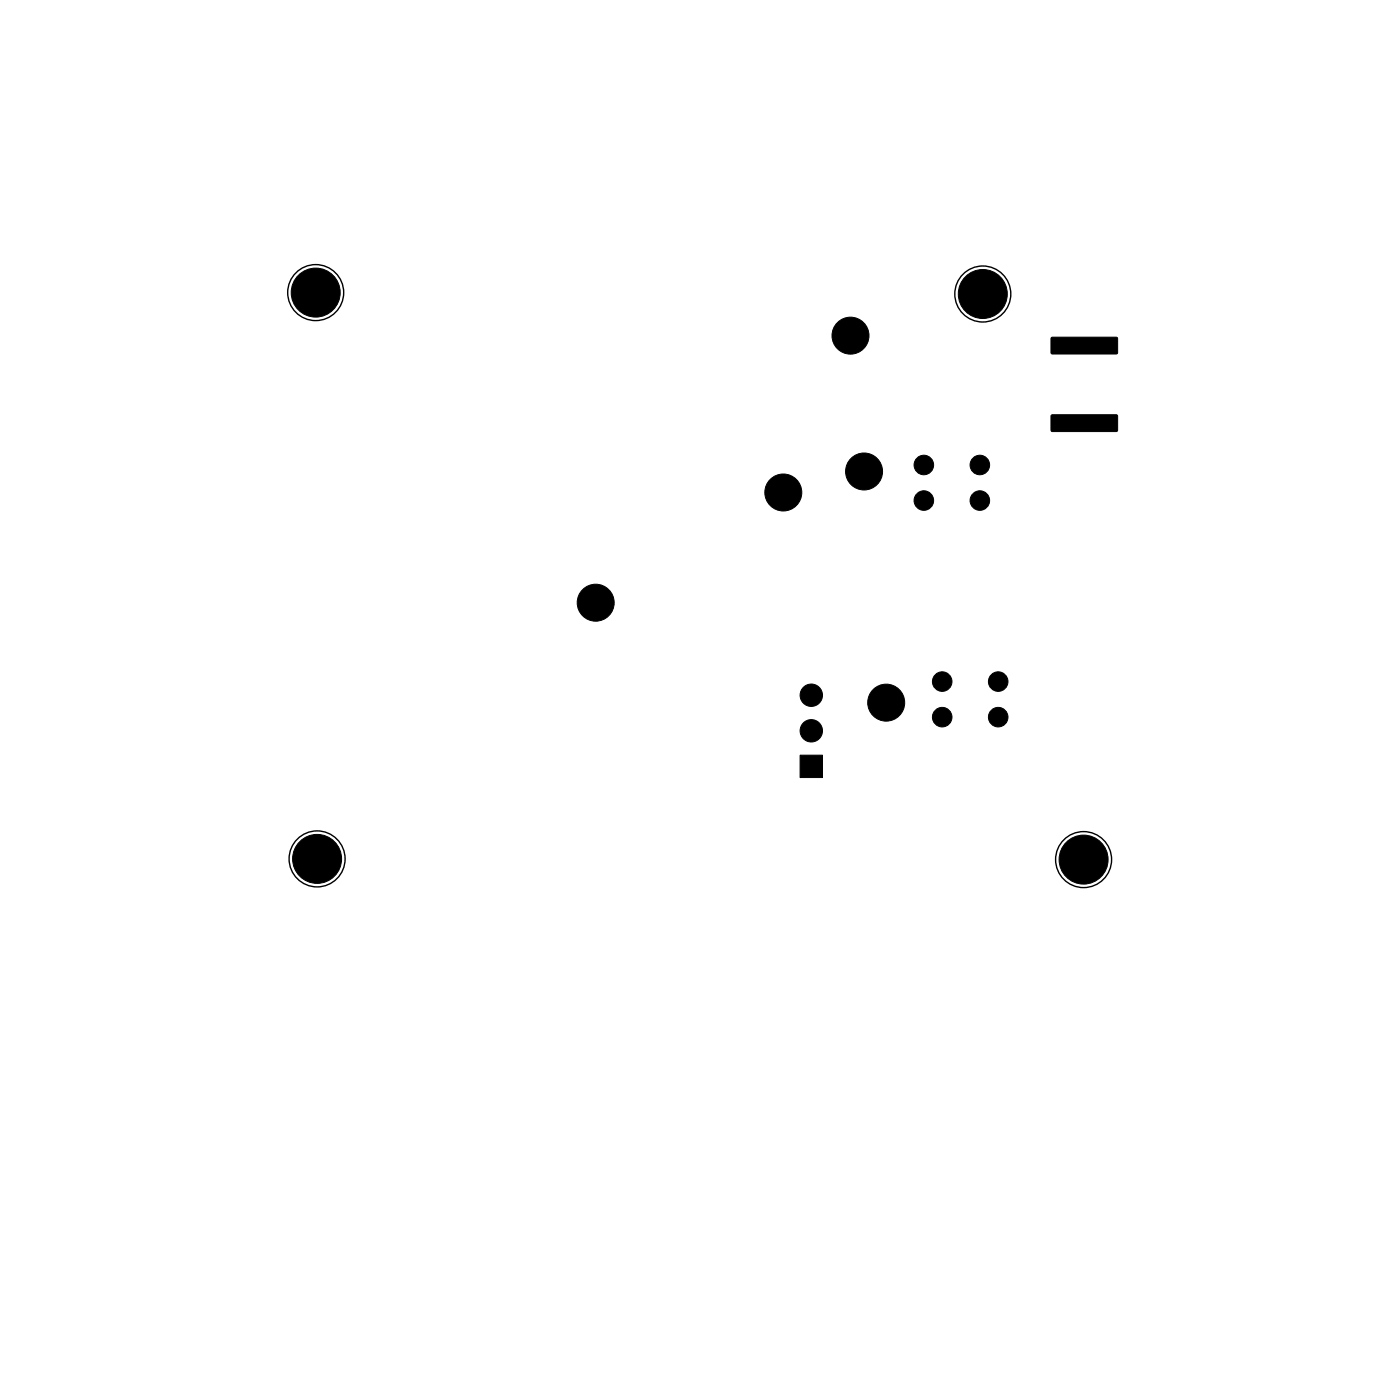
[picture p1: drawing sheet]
<svg xmlns="http://www.w3.org/2000/svg" width="100mm" height="100mm" viewBox="0 0 100 100" stroke-linecap="round" stroke-linejoin="round" font-family="sans-serif">
<g fill="none" stroke="#000" stroke-width=".1">
<circle cx="22.5" cy="20.9" r="2"/>
<circle cx="70.2" cy="21" r="2"/>
<circle cx="22.6" cy="61.4" r="2"/>
<circle cx="77.4" cy="61.4" r="2"/>
</g>
<g fill="#000" stroke="#000" stroke-width=".07">
<path d="M75.1 24.1h4.7v1.1l-.1 .1h-4.6v-.1zM75.1 29.7l4.7-.1v1.2h-.1h-4.6v-.1zM57.1 53.9h1.6v1.6h-1.6z"/>
<circle cx="22.5" cy="20.9" r="1.75"/>
<circle cx="56" cy="35.2" r="1.32"/>
<circle cx="60.7" cy="24" r="1.32"/>
<circle cx="61.7" cy="33.7" r="1.32"/>
<circle cx="66" cy="33.2" r=".7"/>
<circle cx="66" cy="35.8" r=".7"/>
<circle cx="70" cy="35.8" r=".7"/>
<circle cx="70" cy="33.2" r=".7"/>
<circle cx="70.2" cy="21" r="1.75"/>
<circle cx="42.6" cy="43.1" r="1.32"/>
<circle cx="57.9" cy="52.2" r=".8"/>
<circle cx="57.9" cy="49.7" r=".8"/>
<circle cx="63.3" cy="50.2" r="1.32"/>
<circle cx="67.3" cy="48.7" r=".7"/>
<circle cx="67.3" cy="51.2" r=".7"/>
<circle cx="71.3" cy="48.7" r=".7"/>
<circle cx="71.3" cy="51.2" r=".7"/>
<circle cx="22.6" cy="61.4" r="1.75"/>
<circle cx="77.4" cy="61.4" r="1.75"/>
</g>
</svg>
